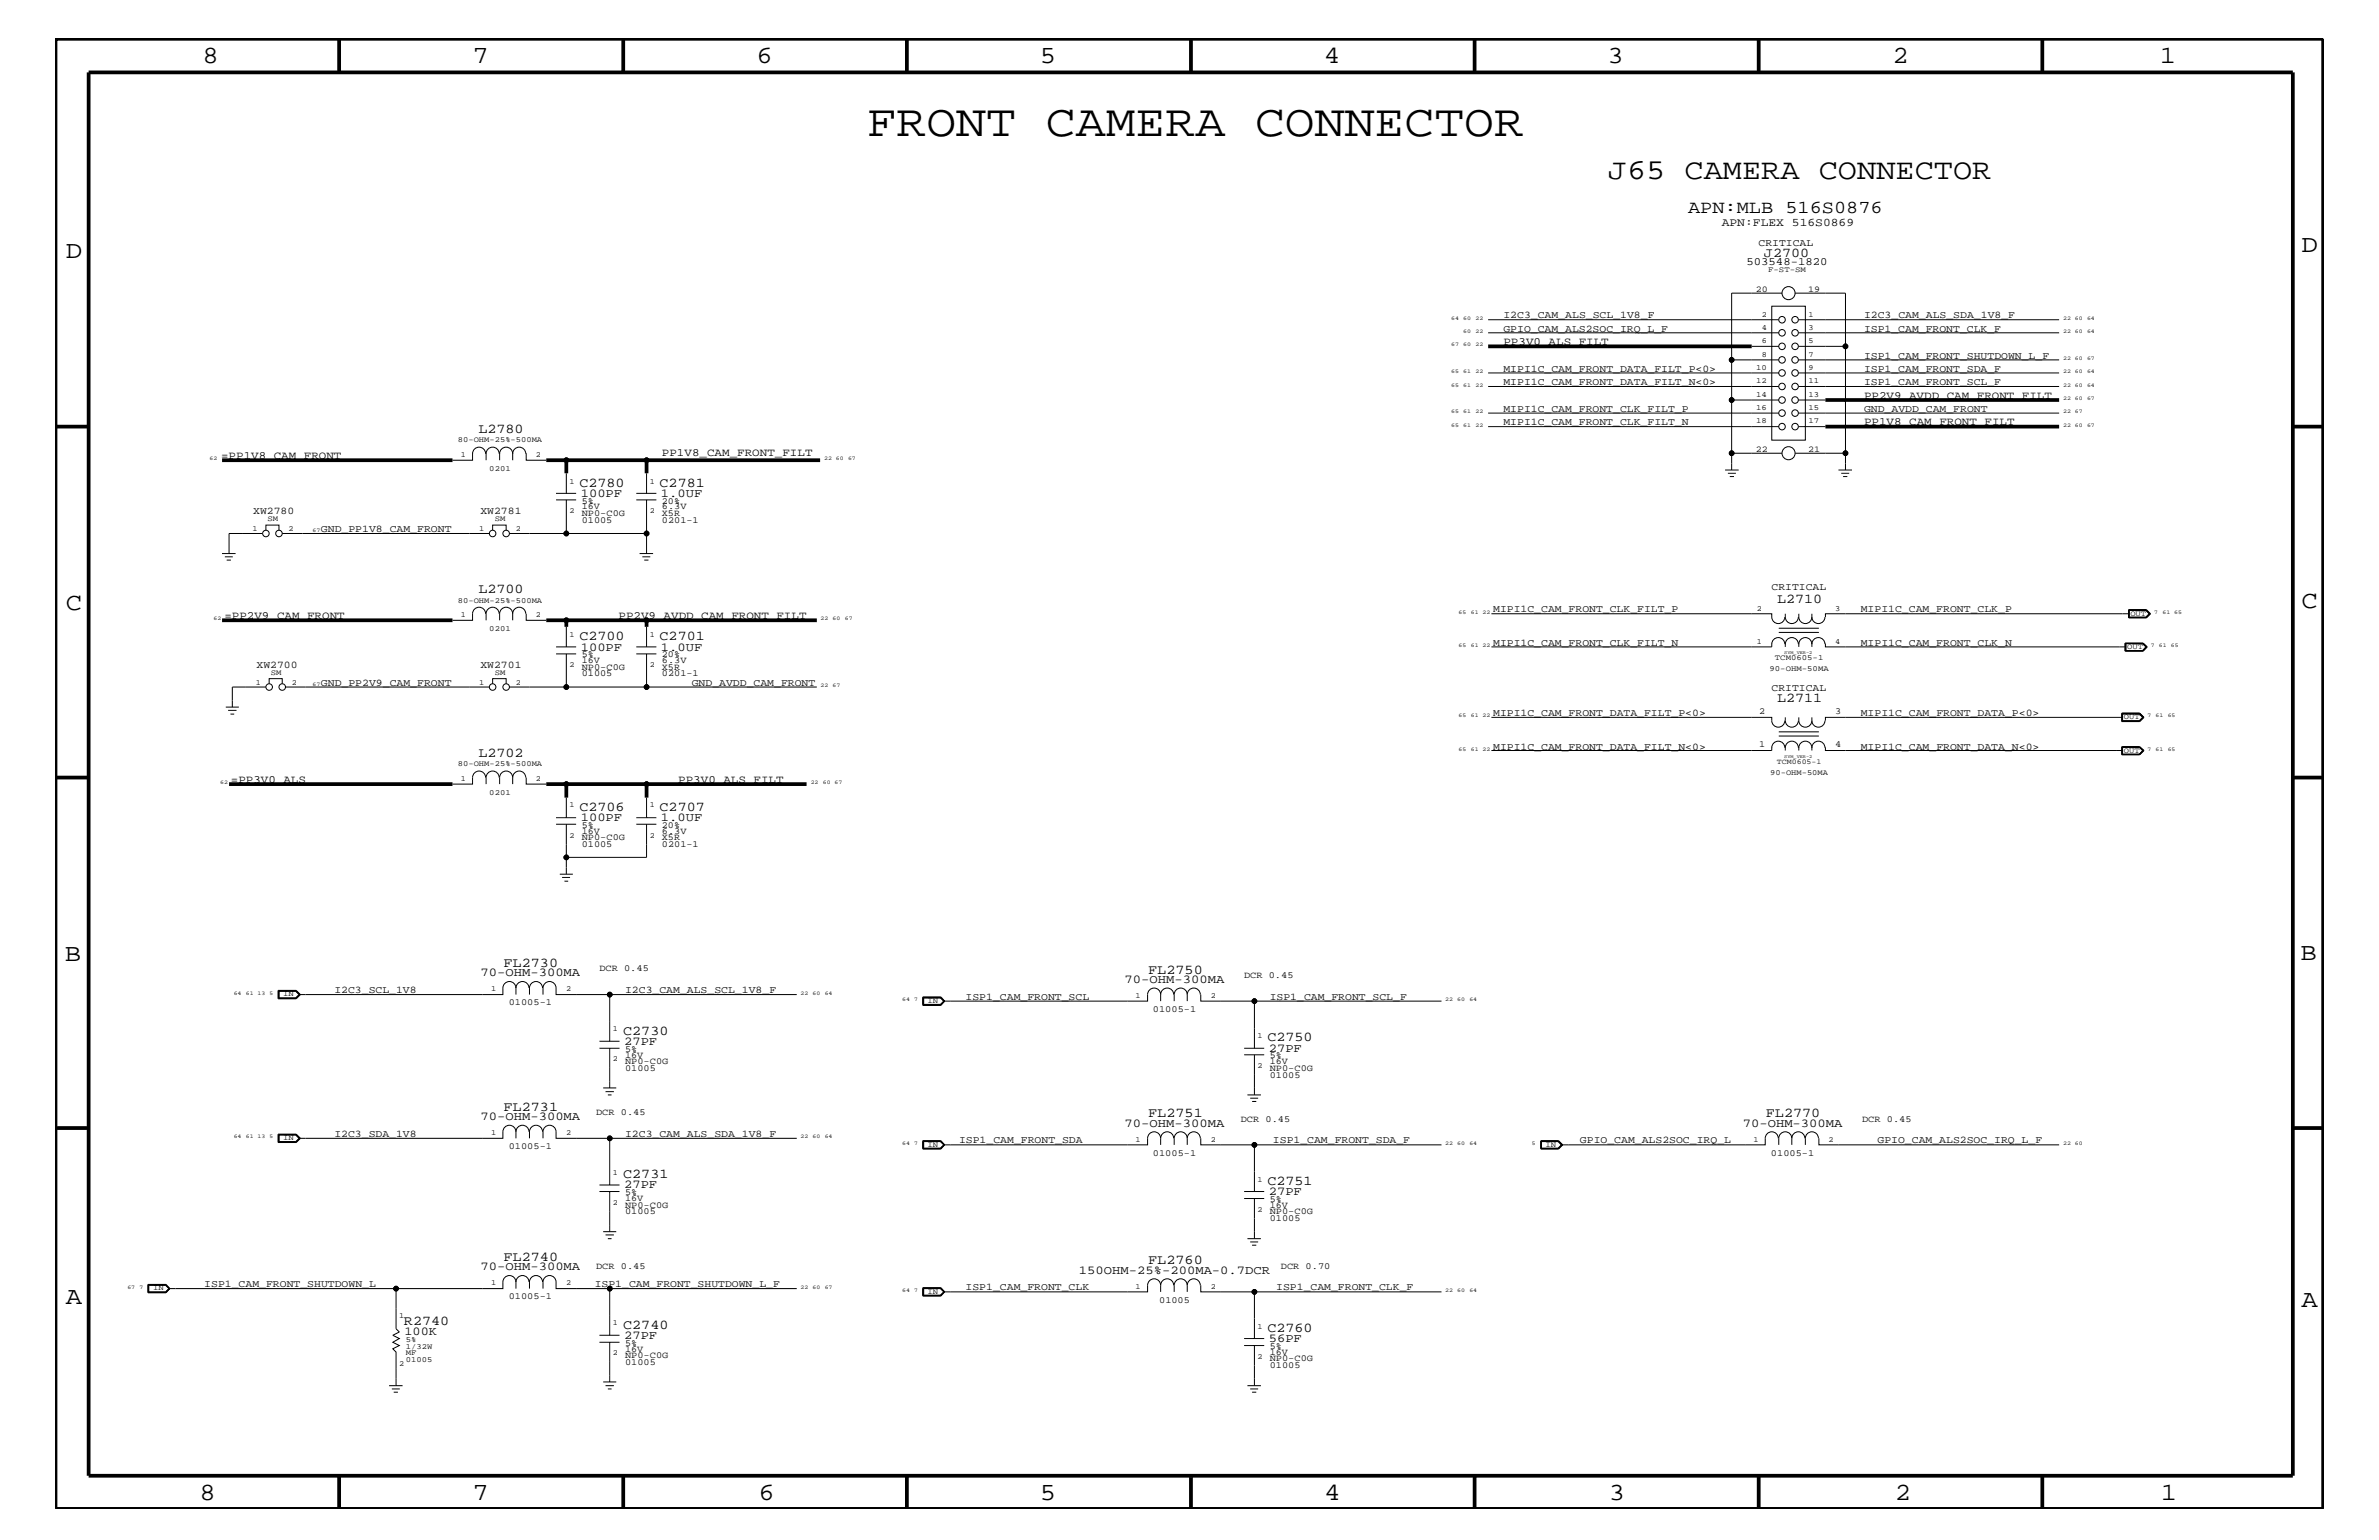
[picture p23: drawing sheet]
<svg xmlns="http://www.w3.org/2000/svg" width="432mm" height="279mm" viewBox="0 0 432 279" stroke-linecap="round" stroke-linejoin="round" font-family="sans-serif">
<defs><g id="words">
<text font-size="8.2" x="157.3" y="24.7">FRONT CAMERA CONNECTOR</text>
<text font-size="5.2" x="291.8" y="32.5">J65 CAMERA CONNECTOR</text>
<g font-size="4.5">
<text x="36.7" y="11.5">8</text>
<text x="85.8" y="11.5">7</text>
<text x="137.3" y="11.5">6</text>
<text x="188.7" y="11.5">5</text>
<text x="240.3" y="11.5">4</text>
<text x="291.8" y="11.5">3</text>
<text x="343.5" y="11.5">2</text>
<text x="392" y="11.5">1</text>
<text x="11.9" y="46.8">D</text>
<text x="417.7" y="45.7">D</text>
<text x="11.9" y="110.6">C</text>
<text x="417.7" y="110.4">C</text>
<text x="11.8" y="174.3">B</text>
<text x="417.6" y="174.2">B</text>
<text x="11.9" y="236.7">A</text>
<text x="417.7" y="237.1">A</text>
<text x="36.2" y="272.1">8</text>
<text x="85.8" y="272.1">7</text>
<text x="137.7" y="272.1">6</text>
<text x="188.7" y="272.1">5</text>
<text x="240.4" y="272.1">4</text>
<text x="292" y="272.1">3</text>
<text x="343.9" y="272.1">2</text>
<text x="392.2" y="272.1">1</text>
</g>
<text font-size="3.3" x="306.4" y="38.6">APN:MLB 516S0876</text>
<g font-size="2.5">
<text x="320.2" y="46.6">J2700</text>
<text x="86.8" y="78.5">L2780</text>
<text x="105.2" y="88.3">C2780</text>
<text x="119.7" y="88.3">C2781</text>
<text x="86.8" y="107.6">L2700</text>
<text x="322.5" y="109.3">L2710</text>
<text x="105.2" y="116.2">C2700</text>
<text x="119.7" y="116.2">C2701</text>
<text x="322.5" y="127.5">L2711</text>
<text x="86.8" y="137.3">L2702</text>
<text x="105.2" y="147.1">C2706</text>
<text x="119.7" y="147.1">C2707</text>
<text x="91.4" y="175.5">FL2730</text>
<text x="208.4" y="176.7">FL2750</text>
<text x="113.1" y="187.7">C2730</text>
<text x="230" y="188.9">C2750</text>
<text x="91.4" y="201.5">FL2731</text>
<text x="208.4" y="202.7">FL2751</text>
<text x="320.5" y="202.7">FL2770</text>
<text x="113.1" y="213.8">C2731</text>
<text x="230" y="215">C2751</text>
<text x="91.4" y="228.8">FL2740</text>
<text x="208.4" y="229.4">FL2760</text>
<text x="73.3" y="240.3">R2740</text>
<text x="113.1" y="241.1">C2740</text>
<text x="230" y="241.7">C2760</text>
</g>
<g font-size="2.2">
<text x="105.4" y="90.1">100PF</text>
<text x="120" y="90.1">1.0UF</text>
<text x="105.4" y="118.1">100PF</text>
<text x="120" y="118.1">1.0UF</text>
<text x="105.4" y="149">100PF</text>
<text x="120" y="149">1.0UF</text>
<text x="87.2" y="177.2">70-OHM-300MA</text>
<text x="204.1" y="178.4">70-OHM-300MA</text>
<text x="113.3" y="189.5">27PF</text>
<text x="230.3" y="190.8">27PF</text>
<text x="87.2" y="203.2">70-OHM-300MA</text>
<text x="204.1" y="204.4">70-OHM-300MA</text>
<text x="316.3" y="204.4">70-OHM-300MA</text>
<text x="113.3" y="215.6">27PF</text>
<text x="230.3" y="216.9">27PF</text>
<text x="87.2" y="230.5">70-OHM-300MA</text>
<text x="195.8" y="231.1">150OHM-25%-200MA-0.7DCR</text>
<text x="73.4" y="242.2">100K</text>
<text x="113.3" y="242.9">27PF</text>
<text x="230.3" y="243.5">56PF</text>
</g>
<text font-size="2.1" x="312.5" y="41">APN:FLEX 516S0869</text>
<g font-size="2">
<text x="317" y="48">503548-1820</text>
<text x="272.9" y="62.6">PP3V0_ALS_FILT</text>
<text x="338.3" y="72.3">PP2V9_AVDD_CAM_FRONT_FILT</text>
<text x="338.3" y="77.2">PP1V8_CAM_FRONT_FILT</text>
<text x="40.1" y="83.3">=PP1V8_CAM_FRONT</text>
<text x="120.1" y="82.7">PP1V8_CAM_FRONT_FILT</text>
<text x="40.7" y="112.3">=PP2V9_CAM_FRONT</text>
<text x="112.3" y="112.3">PP2V9_AVDD_CAM_FRONT_FILT</text>
<text x="41.9" y="142">=PP3V0_ALS</text>
<text x="123.1" y="142">PP3V0_ALS_FILT</text>
</g>
<g font-size="1.9">
<text x="319.2" y="44.6">CRITICAL</text>
<text x="272.9" y="57.8">I2C3_CAM_ALS_SCL_1V8_F</text>
<text x="338.3" y="57.8">I2C3_CAM_ALS_SDA_1V8_F</text>
<text x="272.9" y="60.2">GPIO_CAM_ALS2SOC_IRQ_L_F</text>
<text x="338.3" y="65.1">ISP1_CAM_FRONT_SHUTDOWN_L_F</text>
<text x="338.3" y="60.2">ISP1_CAM_FRONT_CLK_F</text>
<text x="272.9" y="69.9">MIPI1C_CAM_FRONT_DATA_FILT_N&lt;0&gt;</text>
<text x="272.9" y="67.5">MIPI1C_CAM_FRONT_DATA_FILT_P&lt;0&gt;</text>
<text x="338.3" y="67.5">ISP1_CAM_FRONT_SDA_F</text>
<text x="338.3" y="69.9">ISP1_CAM_FRONT_SCL_F</text>
<text x="272.9" y="77.2">MIPI1C_CAM_FRONT_CLK_FILT_N</text>
<text x="272.9" y="74.7">MIPI1C_CAM_FRONT_CLK_FILT_P</text>
<text x="338.3" y="74.7">GND_AVDD_CAM_FRONT</text>
<text x="46" y="93.3">XW2780</text>
<text x="87.2" y="93.3">XW2781</text>
<text x="58.3" y="96.5">GND_PP1V8_CAM_FRONT</text>
<text x="321.6" y="107.1">CRITICAL</text>
<text x="271" y="111.1">MIPI1C_CAM_FRONT_CLK_FILT_P</text>
<text x="337.7" y="111.1">MIPI1C_CAM_FRONT_CLK_P</text>
<text x="271" y="117.2">MIPI1C_CAM_FRONT_CLK_FILT_N</text>
<text x="337.7" y="117.2">MIPI1C_CAM_FRONT_CLK_N</text>
<text x="46.6" y="121.2">XW2700</text>
<text x="58.3" y="124.4">GND_PP2V9_CAM_FRONT</text>
<text x="87.2" y="121.2">XW2701</text>
<text x="125.6" y="124.4">GND_AVDD_CAM_FRONT</text>
<text x="321.6" y="125.3">CRITICAL</text>
<text x="271" y="129.9">MIPI1C_CAM_FRONT_DATA_FILT_P&lt;0&gt;</text>
<text x="337.7" y="129.9">MIPI1C_CAM_FRONT_DATA_P&lt;0&gt;</text>
<text x="271" y="136">MIPI1C_CAM_FRONT_DATA_FILT_N&lt;0&gt;</text>
<text x="337.7" y="136">MIPI1C_CAM_FRONT_DATA_N&lt;0&gt;</text>
<text x="60.7" y="180.2">I2C3_SCL_1V8</text>
<text x="113.5" y="180.2">I2C3_CAM_ALS_SCL_1V8_F</text>
<text x="175.3" y="181.4">ISP1_CAM_FRONT_SCL</text>
<text x="230.5" y="181.4">ISP1_CAM_FRONT_SCL_F</text>
<text x="60.7" y="206.3">I2C3_SDA_1V8</text>
<text x="113.5" y="206.3">I2C3_CAM_ALS_SDA_1V8_F</text>
<text x="174.1" y="207.5">ISP1_CAM_FRONT_SDA</text>
<text x="231.1" y="207.5">ISP1_CAM_FRONT_SDA_F</text>
<text x="286.8" y="207.5">GPIO_CAM_ALS2SOC_IRQ_L</text>
<text x="340.8" y="207.5">GPIO_CAM_ALS2SOC_IRQ_L_F</text>
<text x="37.1" y="233.5">ISP1_CAM_FRONT_SHUTDOWN_L</text>
<text x="107.9" y="233.5">ISP1_CAM_FRONT_SHUTDOWN_L_F</text>
<text x="175.3" y="234.1">ISP1_CAM_FRONT_CLK</text>
<text x="231.6" y="234.1">ISP1_CAM_FRONT_CLK_F</text>
</g>
<g font-size="1.7">
<text x="105.6" y="93.7">NP0-C0G</text>
<text x="105.6" y="92.4">16V</text>
<text x="105.6" y="91.4">5%</text>
<text x="105.6" y="94.9">01005</text>
<text x="120.1" y="93.7">X5R</text>
<text x="120.1" y="92.4">6.3V</text>
<text x="120.1" y="91.4">20%</text>
<text x="120.1" y="94.9">0201-1</text>
<text x="105.6" y="119.2">5%</text>
<text x="120.1" y="119.2">20%</text>
<text x="105.6" y="121.5">NP0-C0G</text>
<text x="105.6" y="122.7">01005</text>
<text x="105.6" y="120.3">16V</text>
<text x="120.1" y="122.7">0201-1</text>
<text x="120.1" y="121.5">X5R</text>
<text x="120.1" y="120.3">6.3V</text>
<text x="319.3" y="129.6">2</text>
<text x="333.1" y="129.6">3</text>
<text x="319.3" y="135.6">1</text>
<text x="333.1" y="135.6">4</text>
<text x="105.6" y="150.1">5%</text>
<text x="105.6" y="151.2">16V</text>
<text x="105.6" y="152.4">NP0-C0G</text>
<text x="105.6" y="153.7">01005</text>
<text x="120.1" y="151.2">6.3V</text>
<text x="120.1" y="152.4">X5R</text>
<text x="120.1" y="150.1">20%</text>
<text x="120.1" y="153.7">0201-1</text>
<text x="108.8" y="176.2">DCR 0.45</text>
<text x="225.8" y="177.4">DCR 0.45</text>
<text x="92.3" y="182.4">01005-1</text>
<text x="209.3" y="183.6">01005-1</text>
<text x="113.5" y="191.9">16V</text>
<text x="113.5" y="190.8">5%</text>
<text x="230.5" y="192">5%</text>
<text x="113.5" y="194.3">01005</text>
<text x="113.5" y="193.1">NP0-C0G</text>
<text x="230.5" y="194.3">NP0-C0G</text>
<text x="230.5" y="193.1">16V</text>
<text x="230.5" y="195.5">01005</text>
<text x="108.2" y="202.3">DCR 0.45</text>
<text x="225.2" y="203.5">DCR 0.45</text>
<text x="338" y="203.5">DCR 0.45</text>
<text x="92.3" y="208.5">01005-1</text>
<text x="209.3" y="209.7">01005-1</text>
<text x="321.4" y="209.7">01005-1</text>
<text x="113.5" y="220.3">01005</text>
<text x="113.5" y="217.9">16V</text>
<text x="113.5" y="216.9">5%</text>
<text x="113.5" y="219.1">NP0-C0G</text>
<text x="230.5" y="219.1">16V</text>
<text x="230.5" y="218">5%</text>
<text x="230.5" y="220.3">NP0-C0G</text>
<text x="230.5" y="221.5">01005</text>
<text x="108.2" y="230.2">DCR 0.45</text>
<text x="232.5" y="230.2">DCR 0.70</text>
<text x="92.3" y="235.7">01005-1</text>
<text x="210.4" y="236.3">01005</text>
<text x="113.5" y="245.2">16V</text>
<text x="113.5" y="244.1">5%</text>
<text x="230.5" y="244.7">5%</text>
<text x="230.5" y="245.8">16V</text>
<text x="113.5" y="247.6">01005</text>
<text x="113.5" y="246.4">NP0-C0G</text>
<text x="230.5" y="247">NP0-C0G</text>
<text x="230.5" y="248.2">01005</text>
</g>
<g font-size="1.6">
<text x="318.7" y="52.9">20</text>
<text x="328.2" y="52.9">19</text>
<text x="318.7" y="82">22</text>
<text x="328.2" y="82">21</text>
</g>
<g font-size="1.4">
<text x="320.9" y="49.3">F-ST-SM</text>
<text x="319.8" y="57.4">2</text>
<text x="319.8" y="59.8">4</text>
<text x="328.3" y="57.4">1</text>
<text x="328.3" y="59.8">3</text>
<text x="319.8" y="62.3">6</text>
<text x="319.8" y="64.7">8</text>
<text x="328.3" y="62.3">5</text>
<text x="328.3" y="64.7">7</text>
<text x="318.8" y="67.1">10</text>
<text x="318.8" y="69.5">12</text>
<text x="318.8" y="72">14</text>
<text x="328.3" y="69.5">11</text>
<text x="328.3" y="72">13</text>
<text x="328.3" y="67.1">9</text>
<text x="318.8" y="74.4">16</text>
<text x="318.8" y="76.8">18</text>
<text x="328.3" y="74.4">15</text>
<text x="328.3" y="76.8">17</text>
<text x="83.1" y="80.2">80-OHM-25%-500MA</text>
<text x="83.7" y="82.8">1</text>
<text x="97.3" y="82.8">2</text>
<text x="88.8" y="85.4">0201</text>
<text x="103.4" y="87.7">1</text>
<text x="117.9" y="87.7">1</text>
<text x="48.6" y="94.6">SM</text>
<text x="89.8" y="94.6">SM</text>
<text x="103.4" y="93.2">2</text>
<text x="117.9" y="93.2">2</text>
<text x="45.8" y="96.3">1</text>
<text x="52.4" y="96.3">2</text>
<text x="87" y="96.3">1</text>
<text x="93.6" y="96.3">2</text>
<text x="83.1" y="109.3">80-OHM-25%-500MA</text>
<text x="83.7" y="112">1</text>
<text x="97.3" y="112">2</text>
<text x="318.9" y="110.8">2</text>
<text x="333.1" y="110.8">3</text>
<text x="386.7" y="111.7">OUT</text>
<text x="88.8" y="114.5">0201</text>
<text x="103.4" y="115.6">1</text>
<text x="117.9" y="115.6">1</text>
<text x="318.9" y="116.8">1</text>
<text x="322.2" y="119.7">TCM0605-1</text>
<text x="333.1" y="116.8">4</text>
<text x="386.1" y="117.8">OUT</text>
<text x="46.4" y="124.2">1</text>
<text x="49.2" y="122.5">SM</text>
<text x="53" y="124.2">2</text>
<text x="87" y="124.2">1</text>
<text x="89.8" y="122.5">SM</text>
<text x="93.6" y="124.2">2</text>
<text x="103.4" y="121">2</text>
<text x="117.9" y="121">2</text>
<text x="321.2" y="121.8">90-OHM-50MA</text>
<text x="385.5" y="130.5">OUT</text>
<text x="385.5" y="136.6">OUT</text>
<text x="83.1" y="139">80-OHM-25%-500MA</text>
<text x="83.7" y="141.7">1</text>
<text x="97.3" y="141.7">2</text>
<text x="321.3" y="140.6">90-OHM-50MA</text>
<text x="322.5" y="138.5">TCM0605-1</text>
<text x="88.8" y="144.2">0201</text>
<text x="103.4" y="146.5">1</text>
<text x="117.9" y="146.5">1</text>
<text x="103.4" y="152">2</text>
<text x="117.9" y="152">2</text>
<text x="89.2" y="179.9">1</text>
<text x="102.8" y="179.9">2</text>
<text x="51.4" y="180.8">IN</text>
<text x="168.3" y="182.1">IN</text>
<text x="206.1" y="181">1</text>
<text x="219.8" y="181">2</text>
<text x="111.3" y="187.1">1</text>
<text x="228.3" y="188.3">1</text>
<text x="111.3" y="192.6">2</text>
<text x="228.3" y="193.7">2</text>
<text x="51.4" y="206.9">IN</text>
<text x="89.2" y="205.9">1</text>
<text x="102.8" y="205.9">2</text>
<text x="168.3" y="208.1">IN</text>
<text x="206.1" y="207.1">1</text>
<text x="219.8" y="207.1">2</text>
<text x="280.5" y="208.1">IN</text>
<text x="318.3" y="207.1">1</text>
<text x="331.9" y="207.1">2</text>
<text x="111.3" y="213.2">1</text>
<text x="228.3" y="214.4">1</text>
<text x="111.3" y="218.6">2</text>
<text x="228.3" y="219.8">2</text>
<text x="89.2" y="233.2">1</text>
<text x="102.8" y="233.2">2</text>
<text x="206.1" y="233.8">1</text>
<text x="219.8" y="233.8">2</text>
<text x="27.8" y="234.1">IN</text>
<text x="72.5" y="239.2">1</text>
<text x="168.3" y="234.7">IN</text>
<text x="73.7" y="244.7">1/32W</text>
<text x="73.7" y="245.9">MF</text>
<text x="73.7" y="243.5">5%</text>
<text x="111.3" y="240.5">1</text>
<text x="111.3" y="245.9">2</text>
<text x="228.3" y="241.1">1</text>
<text x="72.5" y="247.8">2</text>
<text x="73.7" y="247.1">01005</text>
<text x="228.3" y="246.5">2</text>
</g>
<g font-size="1">
<text x="263.4" y="58">64</text>
<text x="265.6" y="58">60</text>
<text x="267.8" y="58">22</text>
<text x="374.5" y="58">22 60</text>
<text x="378.8" y="58">64</text>
<text x="263.4" y="62.9">67</text>
<text x="265.6" y="60.4">60</text>
<text x="265.6" y="62.9">60</text>
<text x="267.8" y="60.4">22</text>
<text x="267.8" y="62.9">22</text>
<text x="374.5" y="60.4">22 60</text>
<text x="374.5" y="65.3">22 60</text>
<text x="378.8" y="60.4">64</text>
<text x="378.8" y="65.3">67</text>
<text x="263.4" y="70.1">65</text>
<text x="263.4" y="67.7">65</text>
<text x="265.6" y="70.1">61</text>
<text x="265.6" y="67.7">61</text>
<text x="267.8" y="70.1">22</text>
<text x="267.8" y="67.7">22</text>
<text x="374.5" y="67.7">22 60</text>
<text x="374.5" y="70.1">22 60</text>
<text x="378.8" y="67.7">64</text>
<text x="378.8" y="70.1">64</text>
<text x="263.4" y="77.4">65</text>
<text x="263.4" y="75">65</text>
<text x="265.6" y="77.4">61</text>
<text x="265.6" y="75">61</text>
<text x="267.8" y="77.4">22</text>
<text x="267.8" y="75">22</text>
<text x="374.5" y="72.6">22 60</text>
<text x="374.5" y="77.4">22 60</text>
<text x="374.5" y="75">22 67</text>
<text x="378.8" y="72.6">67</text>
<text x="378.8" y="77.4">67</text>
<text x="38" y="83.5">62</text>
<text x="149.6" y="83.5">22 60</text>
<text x="153.9" y="83.5">67</text>
<text x="56.7" y="96.5">67</text>
<text x="38.8" y="112.6">62</text>
<text x="148.9" y="112.6">22</text>
<text x="151.1" y="112.6">60</text>
<text x="153.3" y="112.6">67</text>
<text x="264.8" y="111.4">65</text>
<text x="267" y="111.4">61 22</text>
<text x="391" y="111.4">7</text>
<text x="392.5" y="111.4">61 65</text>
<text x="264.8" y="117.4">65</text>
<text x="267" y="117.4">61 22</text>
<text x="390.4" y="117.4">7</text>
<text x="391.8" y="117.4">61</text>
<text x="394" y="117.4">65</text>
<text x="56.7" y="124.4">67</text>
<text x="148.9" y="124.7">22</text>
<text x="151.1" y="124.7">67</text>
<text x="264.8" y="130.2">65</text>
<text x="267" y="130.2">61 22</text>
<text x="389.8" y="130.2">7</text>
<text x="391.2" y="130.2">61</text>
<text x="393.4" y="130.2">65</text>
<text x="264.8" y="136.2">65</text>
<text x="267" y="136.2">61 22</text>
<text x="389.8" y="136.2">7</text>
<text x="391.2" y="136.2">61</text>
<text x="393.4" y="136.2">65</text>
<text x="40" y="142.3">62</text>
<text x="147.2" y="142.3">22</text>
<text x="149.4" y="142.3">60 67</text>
<text x="42.4" y="180.5">64</text>
<text x="44.6" y="180.5">61 13</text>
<text x="48.9" y="180.5">5</text>
<text x="145.3" y="180.5">22</text>
<text x="147.5" y="180.5">60</text>
<text x="149.7" y="180.5">64</text>
<text x="163.7" y="181.6">64</text>
<text x="165.9" y="181.6">7</text>
<text x="262.3" y="181.6">22</text>
<text x="264.5" y="181.6">60</text>
<text x="266.7" y="181.6">64</text>
<text x="42.4" y="206.5">64</text>
<text x="44.6" y="206.5">61 13</text>
<text x="48.9" y="206.5">5</text>
<text x="145.3" y="206.5">22</text>
<text x="147.5" y="206.5">60</text>
<text x="149.7" y="206.5">64</text>
<text x="163.7" y="207.7">64</text>
<text x="165.9" y="207.7">7</text>
<text x="262.3" y="207.7">22</text>
<text x="264.5" y="207.7">60</text>
<text x="266.7" y="207.7">64</text>
<text x="278" y="207.7">5</text>
<text x="374.5" y="207.7">22 60</text>
<text x="23.1" y="233.8">67</text>
<text x="25.3" y="233.8">7</text>
<text x="145.3" y="233.8">22</text>
<text x="147.5" y="233.8">60</text>
<text x="149.7" y="233.8">67</text>
<text x="163.7" y="234.4">64</text>
<text x="165.9" y="234.4">7</text>
<text x="262.3" y="234.4">22</text>
<text x="264.5" y="234.4">60</text>
<text x="266.7" y="234.4">64</text>
</g>
<g font-size=".8">
<text x="323.9" y="118.7">SYM_VER-2</text>
<text x="323.9" y="137.5">SYM_VER-2</text>
</g>
</g></defs>
<g fill="none" stroke="#000" stroke-width=".18">
<path d="M270.1 58h52.8M321.6 55.6h6.1v24.3h-6.1zM323.4 53.2h-9.1v19.4h8.6M325.8 53.2h9.2v9.6h-8.5M326.5 58h47.2M270.1 77.4h52.8M270.1 74.9h52.8M270.1 70.1h52.8M270.1 60.4h52.8M270.1 67.7h52.8M314.3 65.3h8.6M314.3 72.6v9.6h9.1"/>
<path d="M317.9 62.8h5M326.5 77.4h4.8M326.5 74.9h47.2M326.5 72.6h4.8M326.5 70.1h47.2M326.5 60.4h47.2M326.5 65.3h47.2M326.5 67.7h47.2M335 62.8v22.5M47.6 96.8h-6v3.6M48.3 96.2v-.9h2.3v.9M51.2 96.8h37.6"/>
<path d="M85.8 82.3a1.19 1.19 0 0 1 1.2-1.2 1.19 1.19 0 0 1 1.1 1.2M85.8 82.2v1.3h-3.7M88.2 82.2v1.3M88.2 82.3a1.19 1.19 0 0 1 1.2-1.2 1.19 1.19 0 0 1 1.2 1.2M89.4 96.2v-.9h2.5v.9M90.7 82.3a1.19 1.19 0 0 1 1.2-1.2 1.19 1.19 0 0 1 1.2 1.2 1.19 1.19 0 0 1 1.1-1.2 1.19 1.19 0 0 1 1.2 1.2M90.7 82.2v1.3M93.1 82.2v1.3M95.5 82.2v1.3h3.7M100.9 89.5h3.7M100.9 90.7h3.7M102.8 90.7v6.1h-10.3"/>
<path d="M102.8 85.9v3.6M115.5 89.5h3.6M115.5 90.7h3.6M117.4 90.7v6.1h-14.6M117.4 85.9v3.6M117.4 96.8v3.6M313.1 85.3h2.5M313.6 85.9h1.5M314 86.5h.7M314.3 82.2v3.1M325.8 82.2h9.2M333.7 85.3h2.4"/>
<path d="M334.2 85.9h1.4M334.5 86.5h.8M40.3 100.4h2.5M40.8 101h1.5M41.2 101.6h.7M88.1 111.4a1.19 1.19 0 0 0-1.1-1.2 1.19 1.19 0 0 0-1.2 1.2v1.1h-3.7M90.6 111.4a1.19 1.19 0 0 0-1.2-1.2 1.19 1.19 0 0 0-1.2 1.2v1.1M93.1 111.4a1.19 1.19 0 0 0-1.2-1.2 1.19 1.19 0 0 0-1.2 1.2v1.1M93.1 111.4v1.1M93.1 111.4a1.19 1.19 0 0 1 1.1-1.2 1.19 1.19 0 0 1 1.2 1.2M95.5 111.4v1.1h3.7M100.9 117.4h3.7"/>
<path d="M100.9 118.6h3.7M102.8 118.6v6h-10.3M102.8 113.7v3.7M115.5 117.4h3.6M115.5 118.6h3.6M116.1 100.4h2.4M116.6 101h1.4M116.9 101.6h.8M117.4 113.7v3.7M117.4 118.6v6M270.7 111.4h50.9a1.28 1.28 0 0 0 .4 1.4 1.28 1.28 0 0 0 1.5 .1l.4-.6 .1-.4M321.6 116.9a1.19 1.19 0 0 1 1.2-1.2 1.19 1.19 0 0 1 1.2 1.2"/>
<path d="M321.6 116.8v.6h-50.9M322.9 114h7.2M322.9 114.7h7.2M324 111.4a1.28 1.28 0 0 0 .4 1.4 1.28 1.28 0 0 0 1.5 .1l.4-.6 .1-.4M324 116.8v.6M324 116.9a1.19 1.19 0 0 1 1.2-1.2 1.19 1.19 0 0 1 1.2 1.2M326.5 116.9a1.19 1.19 0 0 1 1.2-1.2 1.19 1.19 0 0 1 1.2 1.2 1.19 1.19 0 0 1 1.2-1.2 1.19 1.19 0 0 1 1.1 1.2M326.5 111.4a1.28 1.28 0 0 0 .4 1.4 1.28 1.28 0 0 0 1.5 .1l.4-.6 .1-.4M326.5 116.8v.6M328.9 111.9a1.19 1.19 0 0 0 1.2 1.2 1.19 1.19 0 0 0 1.1-1.2M328.9 111.4v.5M328.9 116.8v.6"/>
<path d="M331.3 116.8v.6h54.6M385.8 116.7v1.4M386.4 110.7h3.2l.7 .7-.7 .6h-3.2M386.4 110.6h3.2l.7 .8-.7 .7h-3.2zM386.4 110.8h3.1l.6 .6-.6 .5h-3.1M386.4 110.7v1.3M386.4 111.4h-55.1v.5M388.9 116.8l.6 .6-.6 .6M388.9 116.8l.7 .6-.7 .6M388.9 116.8h-3v1.2h3M389 116.7l.7 .7-.7 .7M389 116.7h-3.3v1.4h3.3"/>
<path d="M389.5 110.7l.7 .7-.7 .6M41 128.3h2.4M41.4 128.9h1.5M41.8 129.6h.7M48.3 124.6h-6.1v3.7M48.9 124.1v-1h2.3v1M51.8 124.6h37M89.4 124.1v-1h2.5v1M102.8 124.6h45.5M270.7 130.2h50.9a1.28 1.28 0 0 0 .4 1.4 1.28 1.28 0 0 0 1.5 .1l.4-.6 .1-.4M321.6 135.7a1.19 1.19 0 0 1 1.2-1.2 1.19 1.19 0 0 1 1.2 1.2M321.6 135.6v.6h-50.9"/>
<path d="M322.9 132.8h7.2M322.9 133.5h7.2M324 130.2a1.28 1.28 0 0 0 .4 1.4 1.28 1.28 0 0 0 1.5 .1l.4-.6 .1-.4M324 135.6v.6M324 135.7a1.19 1.19 0 0 1 1.2-1.2 1.19 1.19 0 0 1 1.2 1.2M326.5 135.7a1.19 1.19 0 0 1 1.2-1.2 1.19 1.19 0 0 1 1.2 1.2 1.19 1.19 0 0 1 1.2-1.2 1.19 1.19 0 0 1 1.1 1.2M326.5 130.2a1.28 1.28 0 0 0 .4 1.4 1.28 1.28 0 0 0 1.5 .1l.4-.6 .1-.4M326.5 135.6v.6M328.9 130.7a1.19 1.19 0 0 0 1.2 1.2 1.19 1.19 0 0 0 1.1-1.2M328.9 130.2v.5M328.9 135.6v.6M331.3 135.6v.6h54"/>
<path d="M385.1 129.4h3.3l.8 .8-.8 .7h-3.3zM385.1 135.5h3.3l.8 .7-.8 .7h-3.3zM385.2 135.6h3.1M385.2 129.5h3.1l.7 .7-.7 .6M385.2 136.8h3.1M385.2 129.4v1.4h3.1M385.2 135.5v1.4M385.3 129.6h3l.6 .6-.6 .5h-3zM385.3 135.6v1.2M385.3 130.2h-54v.5M388.3 135.5l.8 .7-.8 .7M388.3 129.4l.8 .8-.8 .6"/>
<path d="M388.3 135.6l.7 .6-.7 .6M388.3 135.6l.6 .6-.6 .6M88.1 141.1a1.19 1.19 0 0 0-1.1-1.2 1.19 1.19 0 0 0-1.2 1.2v1.2h-3.7M90.6 141.1a1.19 1.19 0 0 0-1.2-1.2 1.19 1.19 0 0 0-1.2 1.2v1.2M93.1 141.1a1.19 1.19 0 0 0-1.2-1.2 1.19 1.19 0 0 0-1.2 1.2v1.2M93.1 141.1v1.2M93.1 141.1a1.19 1.19 0 0 1 1.1-1.2 1.19 1.19 0 0 1 1.2 1.2M95.5 141.1v1.2h3.7M100.9 148.4h3.7M100.9 149.5h3.7M101.6 158.6h2.4M102 159.2h1.5"/>
<path d="M102.5 159.9h.6M102.8 149.5v6.1h14.6v-6.1M102.8 144.7v3.7M102.8 155.6v3M115.5 148.4h3.6M115.5 149.5h3.6M117.4 144.7v3.7M50.5 179.7h3.3l.7 .7-.7 .8h-3.3zM50.5 179.8h3.3l.6 .6-.6 .7h-3.3zM50.6 179.9h3.1l.6 .5M50.6 179.8v1.3M53.7 179.8l.7 .6-.7 .7"/>
<path d="M93.6 179.3a1.19 1.19 0 0 0-1.1-1.2 1.19 1.19 0 0 0-1.2 1.2v1.1h-37M93.6 179.3v1.1M93.6 179.3a1.19 1.19 0 0 1 1.2-1.2 1.19 1.19 0 0 1 1.2 1.2M98.5 179.3a1.19 1.19 0 0 0-1.2-1.2 1.19 1.19 0 0 0-1.2 1.2v1.1M54.3 180.4l-.6 .6h-3.1M108.8 190.2h3.6M108.8 188.9h3.6M109.5 197.4h2.4M109.9 198.1h1.5M110.3 198.7h.7M110.7 190.2v7.2M110.7 180.4h-9.8v-1.1a1.19 1.19 0 0 0-1.2-1.2 1.19 1.19 0 0 0-1.1 1.2v1.1"/>
<path d="M144.6 180.4h-33.9v8.5M167.5 180.9h3.3l.7 .7-.7 .8h-3.3zM167.6 181h3.1M167.7 181v1.2h3l.6-.6M170.7 181l.6 .6M170.7 181l.7 .6-.7 .7h-3.1M171.5 181.6l-.8-.6h-3.1v1.4M171.5 181.6l-.8 .8M210.7 180.4a1.19 1.19 0 0 1 1.1-1.1 1.19 1.19 0 0 1 1.2 1.1M210.7 180.4a1.19 1.19 0 0 0-1.2-1.1 1.19 1.19 0 0 0-1.2 1.1v1.2h-37M210.7 180.4v1.2M215.5 180.4a1.19 1.19 0 0 0-1.2-1.1 1.19 1.19 0 0 0-1.2 1.1v1.2"/>
<path d="M215.5 180.4v1.2M215.5 180.4a1.19 1.19 0 0 1 1.2-1.1 1.19 1.19 0 0 1 1.2 1.1M217.9 180.4v1.2h9.8M225.8 190.2h3.7M225.8 191.4h3.7M226.4 198.7h2.5M226.9 199.2h1.5M227.3 199.8h.7M227.7 191.4v7.3M261.6 181.6h-33.9v8.6M50.5 205.8h3.3l.7 .7-.7 .8h-3.3zM50.5 205.8h3.3l.6 .7-.6 .7h-3.3z"/>
<path d="M50.6 205.9h3.1l.6 .6M50.6 205.8v1.4M53.7 205.8l.7 .7-.7 .7M54.3 206.5l-.6 .6h-3.1M93.6 205.3a1.19 1.19 0 0 0-1.1-1.1 1.19 1.19 0 0 0-1.2 1.1v1.2h-37M93.6 205.3v1.2M93.6 205.3a1.19 1.19 0 0 1 1.2-1.1 1.19 1.19 0 0 1 1.2 1.1M98.5 205.3a1.19 1.19 0 0 0-1.2-1.1 1.19 1.19 0 0 0-1.2 1.1v1.2M108.8 216.2h3.6M108.8 215h3.6M110.7 216.2v7.3M110.7 206.5h-9.8v-1.2a1.19 1.19 0 0 0-1.2-1.1 1.19 1.19 0 0 0-1.1 1.1v1.2"/>
<path d="M144.6 206.5h-33.9v8.5M167.5 206.9h3.3l.7 .8-.7 .8h-3.3zM167.7 207.1h3l.6 .6-.6 .6h-3zM170.7 207l.8 .7M170.7 207l.7 .7-.7 .7M170.7 207h-3.1v1.4h3.1M171.5 207.7l-.8 .7M210.7 206.5a1.19 1.19 0 0 1 1.1-1.2 1.19 1.19 0 0 1 1.2 1.2M210.7 206.5a1.19 1.19 0 0 0-1.2-1.2 1.19 1.19 0 0 0-1.2 1.2v1.2h-37M210.7 206.5v1.2M215.5 206.5a1.19 1.19 0 0 0-1.2-1.2 1.19 1.19 0 0 0-1.2 1.2v1.2M215.5 206.5v1.2"/>
<path d="M215.5 206.5a1.19 1.19 0 0 1 1.2-1.2 1.19 1.19 0 0 1 1.2 1.2M217.9 206.5v1.2h9.8M225.8 216.2h3.7M225.8 217.4h3.7M227.7 217.4v7.3M261.6 207.7h-33.9v8.5M279.7 206.9h3.2l.8 .8-.8 .8h-3.2zM279.7 207h3.2l.7 .7-.7 .7h-3.2M279.8 207v1.4M279.8 207.1h3l.6 .6M282.8 207l.7 .7-.7 .7M283.4 207.7l-.6 .6h-3"/>
<path d="M322.8 206.5a1.19 1.19 0 0 0-1.2-1.2 1.19 1.19 0 0 0-1.2 1.2v1.2h-37M325.2 206.5a1.19 1.19 0 0 0-1.2-1.2 1.19 1.19 0 0 0-1.1 1.2v1.2M325.2 206.5v1.2M325.2 206.5a1.19 1.19 0 0 1 1.2-1.2 1.19 1.19 0 0 1 1.2 1.2M330.1 206.5a1.19 1.19 0 0 0-1.2-1.2 1.19 1.19 0 0 0-1.2 1.2v1.2M330.1 206.5v1.2h43.6M26.8 233h3.3l.7 .8-.7 .8h-3.3zM27 233.2h3.1l.6 .6-.6 .6h-3.1zM30.1 233.1l.7 .7M30.1 233.1l.6 .7-.6 .7M30.1 233.1h-3.2v1.4h3.2M30.7 233.8h41.2v7.3l.6 .6-1.2 .6 1.2 .6-1.2 .6 1.2 .6-1.2 .6 .6 .6v6.1"/>
<path d="M30.8 233.8l-.7 .7M93.6 232.6a1.19 1.19 0 0 0-1.1-1.2 1.19 1.19 0 0 0-1.2 1.2v1.2h-19.4M93.6 232.6v1.2M93.6 232.6a1.19 1.19 0 0 1 1.2-1.2 1.19 1.19 0 0 1 1.2 1.2M98.5 232.6a1.19 1.19 0 0 0-1.2-1.2 1.19 1.19 0 0 0-1.2 1.2v1.2M109.5 223.5h2.4M109.9 224.1h1.5M110.3 224.7h.7M110.7 233.8v8.5M144.6 233.8h-43.7v-1.2a1.19 1.19 0 0 0-1.2-1.2 1.19 1.19 0 0 0-1.1 1.2v1.2M167.5 233.6h3.3l.7 .8-.7 .7h-3.3zM167.7 233.8h3l.6 .6-.6 .6h-3z"/>
<path d="M170.7 233.7l.8 .7M170.7 233.7l.7 .7-.7 .7M170.7 233.7h-3.1v1.4h3.1M171.5 234.4l-.8 .7M210.7 233.2a1.19 1.19 0 0 1 1.1-1.2 1.19 1.19 0 0 1 1.2 1.2M210.7 233.2a1.19 1.19 0 0 0-1.2-1.2 1.19 1.19 0 0 0-1.2 1.2v1.2h-37M210.7 233.2v1.2M215.5 233.2a1.19 1.19 0 0 0-1.2-1.2 1.19 1.19 0 0 0-1.2 1.2v1.2M215.5 233.2v1.2M215.5 233.2a1.19 1.19 0 0 1 1.2-1.2 1.19 1.19 0 0 1 1.2 1.2M217.9 233.2v1.2h43.7M226.4 224.7h2.5"/>
<path d="M226.9 225.3h1.5M227.3 225.9h.7M227.7 234.4v8.4M70.6 251.4h2.5M71.1 252h1.5M71.5 252.6h.7M108.8 243.5h3.6M108.8 242.3h3.6M109.5 250.7h2.4M109.9 251.4h1.5M110.3 252h.7M110.7 243.5v7.2"/>
<path d="M225.8 242.9h3.7M225.8 244.1h3.7M226.4 251.4h2.5M226.9 252h1.5M227.3 252.6h.7M227.7 244.1v7.3"/>
<circle cx="323.4" cy="58" r=".59"/>
<circle cx="324.6" cy="53.2" r="1.19"/>
<circle cx="325.8" cy="58" r=".59"/>
<circle cx="314.3" cy="65.3" r=".42"/>
<circle cx="314.3" cy="72.6" r=".42"/>
<circle cx="323.4" cy="65.3" r=".59"/>
<circle cx="323.4" cy="70.1" r=".59"/>
<circle cx="323.4" cy="67.7" r=".59"/>
<circle cx="323.4" cy="74.9" r=".59"/>
<circle cx="323.4" cy="62.8" r=".59"/>
<circle cx="323.4" cy="72.6" r=".59"/>
<circle cx="323.4" cy="77.4" r=".59"/>
<circle cx="323.4" cy="60.4" r=".59"/>
<circle cx="325.8" cy="67.7" r=".59"/>
<circle cx="325.8" cy="72.6" r=".59"/>
<circle cx="325.8" cy="62.8" r=".59"/>
<circle cx="325.8" cy="60.4" r=".59"/>
<circle cx="325.8" cy="65.3" r=".59"/>
<circle cx="325.8" cy="77.4" r=".59"/>
<circle cx="325.8" cy="74.9" r=".59"/>
<circle cx="325.8" cy="70.1" r=".59"/>
<circle cx="335" cy="62.8" r=".42"/>
<circle cx="48.3" cy="96.8" r=".59"/>
<circle cx="50.6" cy="96.8" r=".59"/>
<circle cx="89.4" cy="96.8" r=".59"/>
<circle cx="91.9" cy="96.8" r=".59"/>
<circle cx="102.8" cy="96.8" r=".42"/>
<circle cx="102.8" cy="83.5" r=".42"/>
<circle cx="117.4" cy="83.5" r=".42"/>
<circle cx="117.4" cy="96.8" r=".42"/>
<circle cx="314.3" cy="82.2" r=".42"/>
<circle cx="324.6" cy="82.2" r="1.19"/>
<circle cx="335" cy="82.2" r=".42"/>
<circle cx="102.8" cy="112.5" r=".42"/>
<circle cx="117.4" cy="112.5" r=".42"/>
<circle cx="48.9" cy="124.6" r=".59"/>
<circle cx="51.2" cy="124.6" r=".59"/>
<circle cx="89.4" cy="124.6" r=".59"/>
<circle cx="91.9" cy="124.6" r=".59"/>
<circle cx="102.8" cy="124.6" r=".42"/>
<circle cx="117.4" cy="124.6" r=".42"/>
<circle cx="102.8" cy="155.6" r=".42"/>
<circle cx="102.8" cy="142.3" r=".42"/>
<circle cx="117.4" cy="142.3" r=".42"/>
<circle cx="110.7" cy="180.4" r=".42"/>
<circle cx="227.7" cy="181.6" r=".42"/>
<circle cx="110.7" cy="206.5" r=".42"/>
<circle cx="227.7" cy="207.7" r=".42"/>
<circle cx="71.9" cy="233.8" r=".42"/>
<circle cx="110.7" cy="233.8" r=".42"/>
<circle cx="227.7" cy="234.4" r=".42"/>
</g>
<g fill="none" stroke="#000" stroke-width=".68" stroke-linecap="butt">
<path d="M10.1 7h411.6v266.8h-411.6zM16.1 13.1h400.1v254.6h-400.1zM61.6 7v6.1M113.1 7v6.1M164.6 7v6.1M216.2 7v6.1M267.6 7v6.1M319.2 7v6.1M370.7 7v6.1M10.1 77.4h6M270.1 62.8h47.8M331.3 77.4h42.4"/>
<path d="M331.3 72.6h42.4M416.2 77.4h5.5M40.3 83.5h41.8M99.2 83.5h18.2M102.8 83.5v2.4M148.9 83.5h-31.5v2.4M40.3 112.5h41.8M99.2 112.5h49.1M102.8 112.5v1.2M117.4 112.5v1.2M10.1 141.1h6M41.6 142.3h40.5"/>
<path d="M99.2 142.3h18.2M102.8 142.3v2.4M146.4 142.3h-29v2.4M416.2 141.1h5.5M10.1 204.7h6M416.2 204.7h5.5M61.6 267.7v6.1M113.1 267.7v6.1M164.6 267.7v6.1M216.2 268v5.8M267.6 267.7v6.1M319.2 267.7v6.1"/>
<path d="M370.7 267.7v6.1"/>
</g>
<g fill="#000">
<circle cx="314.3" cy="65.3" r=".42"/>
<circle cx="314.3" cy="72.6" r=".42"/>
<circle cx="334.9" cy="62.9" r=".42"/>
<circle cx="102.8" cy="96.8" r=".42"/>
<circle cx="102.8" cy="83.5" r=".42"/>
<circle cx="117.3" cy="96.8" r=".42"/>
<circle cx="117.3" cy="83.5" r=".42"/>
<circle cx="314.3" cy="82.2" r=".42"/>
<circle cx="334.9" cy="82.2" r=".42"/>
<circle cx="102.8" cy="112.6" r=".42"/>
<circle cx="117.3" cy="112.6" r=".42"/>
<circle cx="102.8" cy="124.7" r=".42"/>
<circle cx="117.3" cy="124.7" r=".42"/>
<circle cx="102.8" cy="155.6" r=".42"/>
<circle cx="102.8" cy="142.3" r=".42"/>
<circle cx="117.3" cy="142.3" r=".42"/>
<circle cx="110.7" cy="180.5" r=".42"/>
<circle cx="227.7" cy="181.6" r=".42"/>
<circle cx="110.7" cy="206.5" r=".42"/>
<circle cx="227.7" cy="207.7" r=".42"/>
<circle cx="71.9" cy="233.8" r=".42"/>
<circle cx="110.7" cy="233.8" r=".42"/>
<circle cx="227.7" cy="234.4" r=".42"/>
</g>
<use href="#words"/>
</svg>
